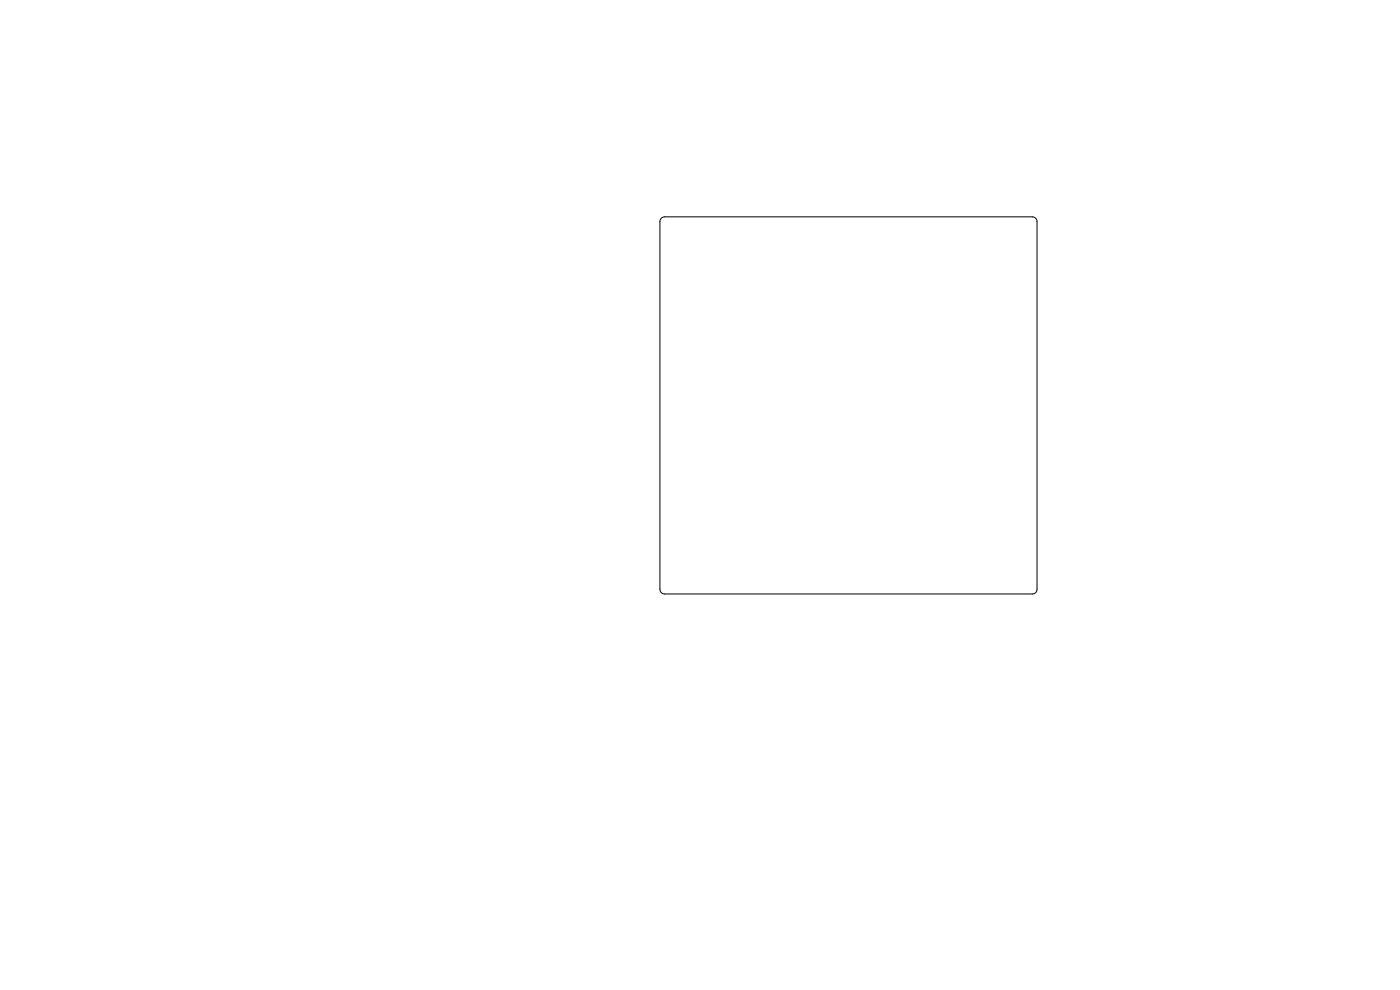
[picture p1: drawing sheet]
<svg xmlns="http://www.w3.org/2000/svg" width="297mm" height="210mm" viewBox="0 0 297 210" stroke-linecap="round" stroke-linejoin="round" font-family="sans-serif">
<path d="M140.3 46.3l.7-.3h78a1 1 0 0 1 1 1v78a1 1 0 0 1-1 1h-78a1 1 0 0 1-1-1v-78z" fill="none" stroke="#000" stroke-width=".21"/>
</svg>
